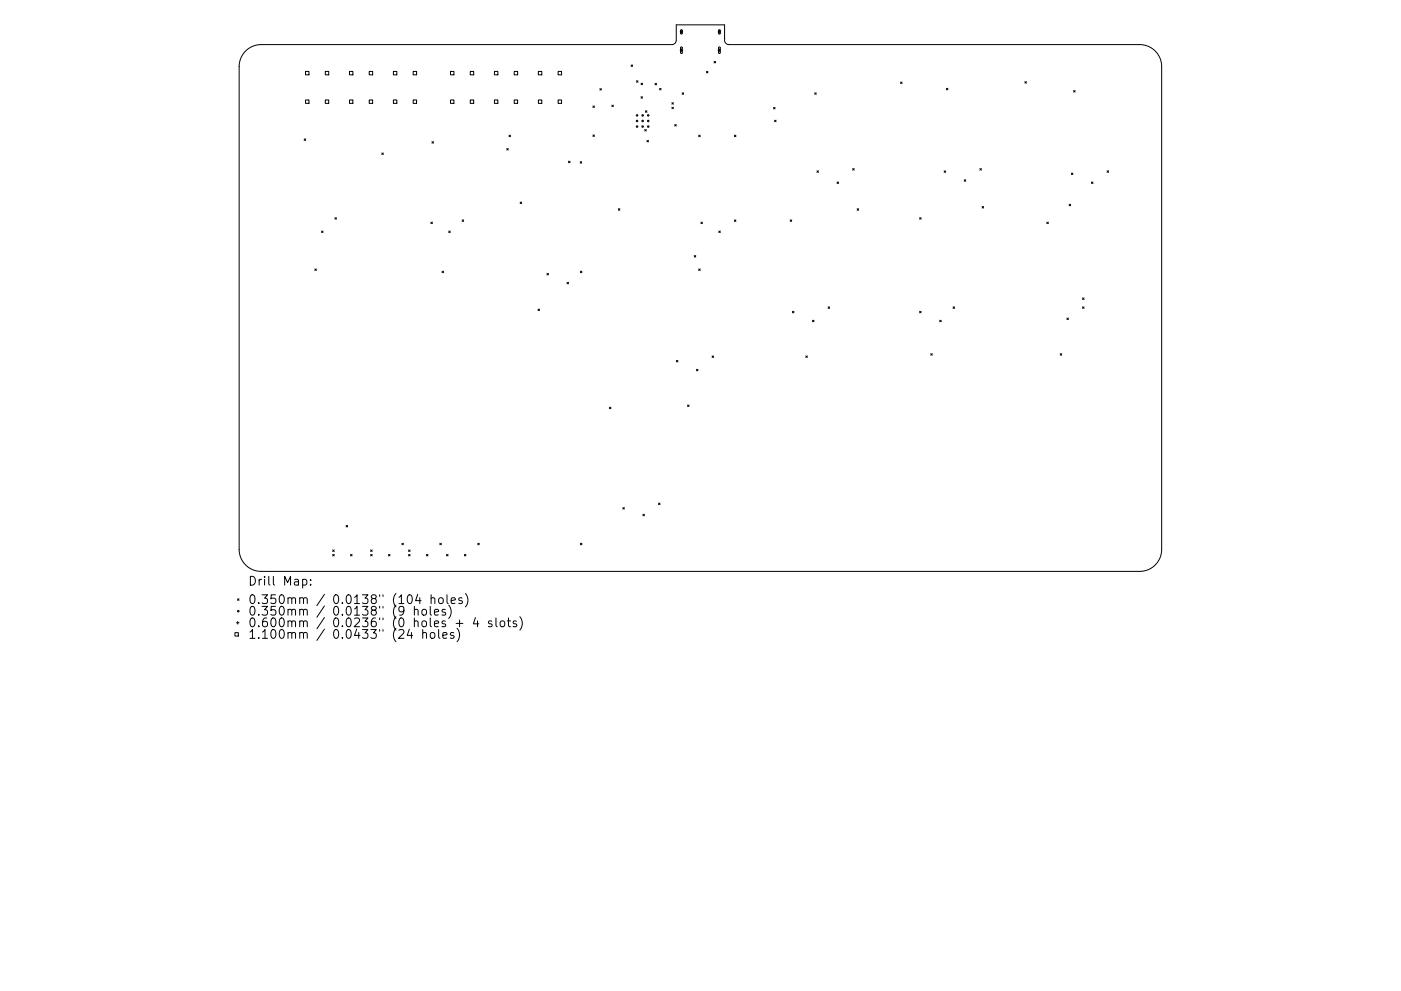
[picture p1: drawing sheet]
<svg xmlns="http://www.w3.org/2000/svg" width="297mm" height="210mm" viewBox="0 0 297 210" stroke-linecap="round" stroke-linejoin="round" font-family="sans-serif">
<defs><g id="words">
<g font-size="2.6">
<text x="52.5" y="124.2">Drill Map:</text>
<text x="52.5" y="128.1">0.350mm / 0.0138&quot; (104 holes)</text>
<text x="52.5" y="130.6">0.350mm / 0.0138&quot; (9 holes)</text>
<text x="52.5" y="133.1">0.600mm / 0.0236&quot; (0 holes + 4 slots)</text>
<text x="52.5" y="135.5">1.100mm / 0.0433&quot; (24 holes)</text>
</g>
</g></defs>
<g fill="none" stroke="#000" stroke-width=".21">
<path d="M52.1 10.8a4.7 4.7 0 0 1 3.3-1.3h87a.93 .93 0 0 0 1-1v-3.2h10.2v3.2a.93 .93 0 0 0 1 1h87a4.7 4.7 0 0 1 4.7 4.6v102.5a4.7 4.7 0 0 1-4.7 4.6h-186.2a4.7 4.7 0 0 1-4.7-4.6v-102.5a4.7 4.7 0 0 1 1.4-3.3zM64.8 15.2h.7v.7h-.7zM69 15.2h.7v.7h-.7zM74.1 15.2h.7v.7h-.7zM78.3 15.2h.7v.7h-.7zM83.4 15.2h.7v.7h-.7zM87.6 15.2h.7v.7h-.7zM95.5 15.2h.7v.7h-.7zM99.7 15.2h.7v.7h-.7zM104.8 15.2h.8v.7h-.8zM109 15.2h.7v.7h-.7zM114.1 15.2h.8v.7h-.8z"/>
<path d="M118.3 15.2h.8v.7h-.8zM127.2 18.8l.3 .3M127.5 18.8l-.3 .3M133.8 13.8l.3 .3M134.1 13.8l-.3 .3M134.9 17.1l.4 .4M135.3 17.1l-.4 .4M135.9 17.6l.3 .4M136.2 17.6l-.3 .4M138.9 17.7l.3 .3M139.2 17.7l-.3 .3M139.8 18.7l.4 .4"/>
<path d="M140.2 18.7l-.4 .4M144.2 6.8h.6M144.2 10.7h.6M144.3 6.4l.4 .1v.6l-.2 .1-.2-.1zM144.3 10h.2l.2 .1v1.1l-.2 .2-.2-.2zM144.5 6.5v.5M144.5 10.4v.5M144.6 19.7l.4 .3M145 19.7l-.4 .3M149.8 15.1l.3 .4M150.1 15.1l-.3 .4M151.4 13l.3 .3"/>
<path d="M151.7 13l-.3 .3M152.2 6.8h.6M152.2 10.7h.6M152.4 6.4l.3 .1v.6l-.1 .1-.3-.1zM152.4 10h.2l.1 .1v1.1l-.2 .2-.2-.2zM152.5 6.5v.5M152.5 10.4v.5M172.7 19.7l.4 .3M173.1 19.7l-.4 .3M190.9 17.4l.4 .3M191.3 17.4l-.4 .3M200.7 18.7l.3 .4"/>
<path d="M201 18.7l-.3 .4M217.3 17.3l.3 .3M217.6 17.3l-.3 .3M227.6 19.2l.3 .3M227.9 19.2l-.3 .3M64.5 29.5l.3 .3M64.8 21.2h.7v.7h-.7zM64.8 29.5l-.3 .3M69 21.2h.7v.7h-.7zM74.1 21.2h.7v.7h-.7zM78.3 21.2h.7v.7h-.7zM80.9 32.5l.4 .3"/>
<path d="M81.3 32.5l-.4 .3M83.4 21.2h.7v.7h-.7zM87.6 21.2h.7v.7h-.7zM91.6 30.1l.3 .3M91.9 30.1l-.3 .3M95.5 21.2h.7v.7h-.7zM99.7 21.2h.7v.7h-.7zM104.8 21.2h.8v.7h-.8zM107.4 31.5l.4 .3M107.8 31.5l-.4 .3M107.9 28.7l.3 .3M108.2 28.7l-.3 .3"/>
<path d="M109 21.2h.7v.7h-.7zM114.1 21.2h.8v.7h-.8zM118.3 21.2h.8v.7h-.8zM120.5 34.2l.4 .3M120.9 34.2l-.4 .3M123 34.3l.3 .3M123.3 34.3l-.3 .3M125.7 22.5l.3 .3M125.7 28.6l.3 .4M126 22.5l-.3 .3M126 28.6l-.3 .4M129.7 22.3l.3 .3"/>
<path d="M130 22.3l-.3 .3M135.9 20.5l.3 .3M136.2 20.5l-.3 .3M136.7 27.5l.3 .3M136.8 23.5l.4 .3M137 27.5l-.3 .3M137.2 23.5l-.4 .3M137.2 29.8l.3 .3M137.5 29.8l-.3 .3M142.4 21.8l.4 .3M142.5 22.7l.3 .4M142.8 21.8l-.4 .3"/>
<path d="M142.8 22.7l-.3 .4M143.1 26.4l.3 .3M143.4 26.4l-.3 .3M148.1 28.7l.4 .3M148.5 28.7l-.4 .3M155.7 28.7l.3 .3M156 28.7l-.3 .3M164 22.8l.3 .3M164.2 25.5l.3 .3M164.3 22.8l-.3 .3M164.5 25.5l-.3 .3M173.2 36.2l.3 .4"/>
<path d="M173.5 36.2l-.3 .4M177.5 38.6l.3 .3M177.8 38.6l-.3 .3M180.8 35.8l.3 .3M181.1 35.8l-.3 .3M200.2 36.2l.3 .4M200.5 36.2l-.3 .4M204.4 38.1l.4 .4M204.8 38.1l-.4 .4M207.7 35.8l.4 .3M208.1 35.8l-.4 .3M227.1 36.7l.4 .3"/>
<path d="M227.5 36.7l-.4 .3M231.4 38.6l.3 .3M231.7 38.6l-.3 .3M234.7 36.2l.3 .4M235 36.2l-.3 .4M66.8 57.1l.3 .3M67.1 57.1l-.3 .3M68.2 49l.3 .3M68.5 49l-.3 .3M71 46.2l.3 .3M71.3 46.2l-.3 .3M91.4 47.1l.3 .4"/>
<path d="M91.7 47.1l-.3 .4M93.7 57.5l.3 .4M94 57.5l-.3 .4M95.1 49l.4 .3M95.5 49l-.4 .3M98 46.7l.3 .3M98.3 46.7l-.3 .3M110.3 42.9l.3 .3M110.6 42.9l-.3 .3M116 58l.3 .3M116.3 58l-.3 .3M120.2 59.9l.3 .3"/>
<path d="M120.5 59.9l-.3 .3M123.1 57.5l.3 .4M123.4 57.5l-.3 .4M131.1 44.3l.3 .3M131.4 44.3l-.3 .3M147.2 54.2l.3 .3M147.5 54.2l-.3 .3M148.1 57.1l.4 .3M148.5 57.1l-.4 .3M148.6 47.1l.3 .4M148.9 47.1l-.3 .4M152.4 49l.3 .3"/>
<path d="M152.7 49l-.3 .3M155.7 46.7l.3 .3M156 46.7l-.3 .3M167.5 46.7l.4 .3M167.9 46.7l-.4 .3M181.7 44.3l.4 .3M182.1 44.3l-.4 .3M195 46.2l.3 .3M195.3 46.2l-.3 .3M208.2 43.8l.3 .3M208.5 43.8l-.3 .3M221.9 47.1l.4 .4"/>
<path d="M222.3 47.1l-.4 .4M226.7 43.3l.3 .4M227 43.3l-.3 .4M114.1 65.6l.3 .3M114.4 65.6l-.3 .3M143.4 76.5l.3 .3M143.7 76.5l-.3 .3M147.7 78.4l.3 .3M148 78.4l-.3 .3M151 75.5l.3 .3M151.3 75.5l-.3 .3M168 66.1l.3 .3"/>
<path d="M168.3 66.1l-.3 .3M170.8 75.5l.4 .3M171.2 75.5l-.4 .3M172.3 67.9l.3 .4M172.6 67.9l-.3 .4M175.6 65.1l.3 .3M175.9 65.1l-.3 .3M195 66.1l.3 .3M195.3 66.1l-.3 .3M197.3 75l.4 .4M197.7 75l-.4 .4M199.2 67.9l.4 .4"/>
<path d="M199.6 67.9l-.4 .4M202.1 65.1l.3 .3M202.4 65.1l-.3 .3M224.8 75l.3 .4M225.1 75l-.3 .4M226.2 67.5l.3 .3M226.5 67.5l-.3 .3M229.5 63.2l.3 .3M229.5 65.1l.3 .3M229.8 63.2l-.3 .3M229.8 65.1l-.3 .3M129.2 86.4l.3 .3"/>
<path d="M129.5 86.4l-.3 .3M145.8 85.9l.3 .3M146.1 85.9l-.3 .3M70.5 116.7l.4 .3M70.5 117.6l.4 .3M70.9 116.7l-.4 .3M70.9 117.6l-.4 .3M73.4 111.5l.3 .3M73.7 111.5l-.3 .3M74.3 117.6l.3 .3M74.6 117.6l-.3 .3M78.6 116.7l.3 .3"/>
<path d="M78.6 117.6l.3 .3M78.9 116.7l-.3 .3M78.9 117.6l-.3 .3M82.4 117.6l.3 .3M82.7 117.6l-.3 .3M85.2 115.3l.3 .3M85.5 115.3l-.3 .3M86.6 116.7l.4 .3M86.6 117.6l.4 .3M87 116.7l-.4 .3M87 117.6l-.4 .3M90.4 117.6l.3 .3"/>
<path d="M90.7 117.6l-.3 .3M93.2 115.3l.4 .3M93.6 115.3l-.4 .3M94.7 117.6l.3 .3M95 117.6l-.3 .3M98.5 117.6l.3 .3M98.8 117.6l-.3 .3M101.3 115.3l.3 .3M101.6 115.3l-.3 .3M123.1 115.3l.3 .3M123.4 115.3l-.3 .3M132 107.7l.4 .3"/>
<path d="M132.4 107.7l-.4 .3M136.3 109.1l.3 .3M136.6 109.1l-.3 .3M139.6 106.7l.3 .4M139.9 106.7l-.3 .4M49.8 134.2h.7v.8h-.7zM50.1 132.1h.6M50.4 127.1l.3 .3M50.4 131.9v.5M50.7 127.1l-.3 .3M64.2 123l.5-.1 .4 .4v.5l-.2 .3h-.7M65.9 124v.1"/>
<path d="M65.9 123v.2M86.8 133.5l-.5 1.3h1.2M87.9 129.5l.2-.2 .5 .1 .1 1.1M87.9 128.7v1.8M88.6 126.1l-.5 1.3h1.2M89 126.8v1.3M89.6 129.4l.5-.1 .3 .3v.6l-.3 .3-.5-.1-.2-.2v-.6zM89.6 134.4l.3-.2 .4 .1 .1 1.1M89.6 133.6v1.8M91.2 128.7v1.5l.3 .3M91.4 127l.3-.2 .4 .1 .1 1.2M91.4 134.3l.4-.1 .4 .3v.6l-.4 .3-.4-.1-.2-.2v-.6z"/>
<path d="M91.4 126.2v1.9M92.1 129.9l.9-.2-.1-.3-.5-.1-.3 .2 .1 .9h.7M93 133.6v1.6l.3 .2M93.1 127l.3-.2 .5 .2 .1 .7-.2 .3-.4 .1-.3-.2zM93.9 134.8l.9-.2-.1-.3-.5-.1-.3 .3 .1 .8h.7M94.4 129.4l-.4-.1-.3 .2 .1 .3 .6 .2v.4h-.7M94.8 126.2v1.6l.2 .3M95.1 128.4a2.14 2.14 0 0 1 0 2.8M95.7 127.4l.8-.1v-.4l-.6-.1-.2 .3v.9h.8M96.2 134.3l-.5-.1-.2 .3 .1 .2 .6 .2v.4h-.7M96.7 132.3h1.4M96.9 133.3a2.14 2.14 0 0 1 0 2.8"/>
<path d="M97.4 131.6v1.4M98 126.9l-.5-.1-.2 .3v.2l.7 .2v.5h-.7M98.7 125.9a2.14 2.14 0 0 1 0 2.9M100.8 131l-.4 1.4h1.1M101.2 131.7v1.3M104.3 131.8l-.5-.1-.2 .3v.3l.7 .1v.5h-.7M105.2 131.1v1.6l.2 .3M106.2 131.8l.5-.1 .3 .4v.5l-.3 .4-.5-.1-.2-.3v-.5zM107.5 131.7h.8M107.8 131.1v1.6l.1 .2 .4 .1M109.5 131.8l-.4-.1-.3 .3 .1 .3 .6 .1v.5h-.7M110.2 130.8a2.14 2.14 0 0 1 0 2.9"/>
<circle cx="135.1" cy="25.7" r=".16"/>
<circle cx="135.1" cy="26.9" r=".16"/>
<circle cx="135.1" cy="24.5" r=".16"/>
<circle cx="136.3" cy="25.7" r=".16"/>
<circle cx="136.3" cy="26.9" r=".16"/>
<circle cx="136.3" cy="24.5" r=".16"/>
<circle cx="137.4" cy="25.7" r=".16"/>
<circle cx="137.4" cy="26.9" r=".16"/>
<circle cx="137.4" cy="24.5" r=".16"/>
<circle cx="50.5" cy="129.7" r=".16"/>
</g>
<use href="#words"/>
</svg>
